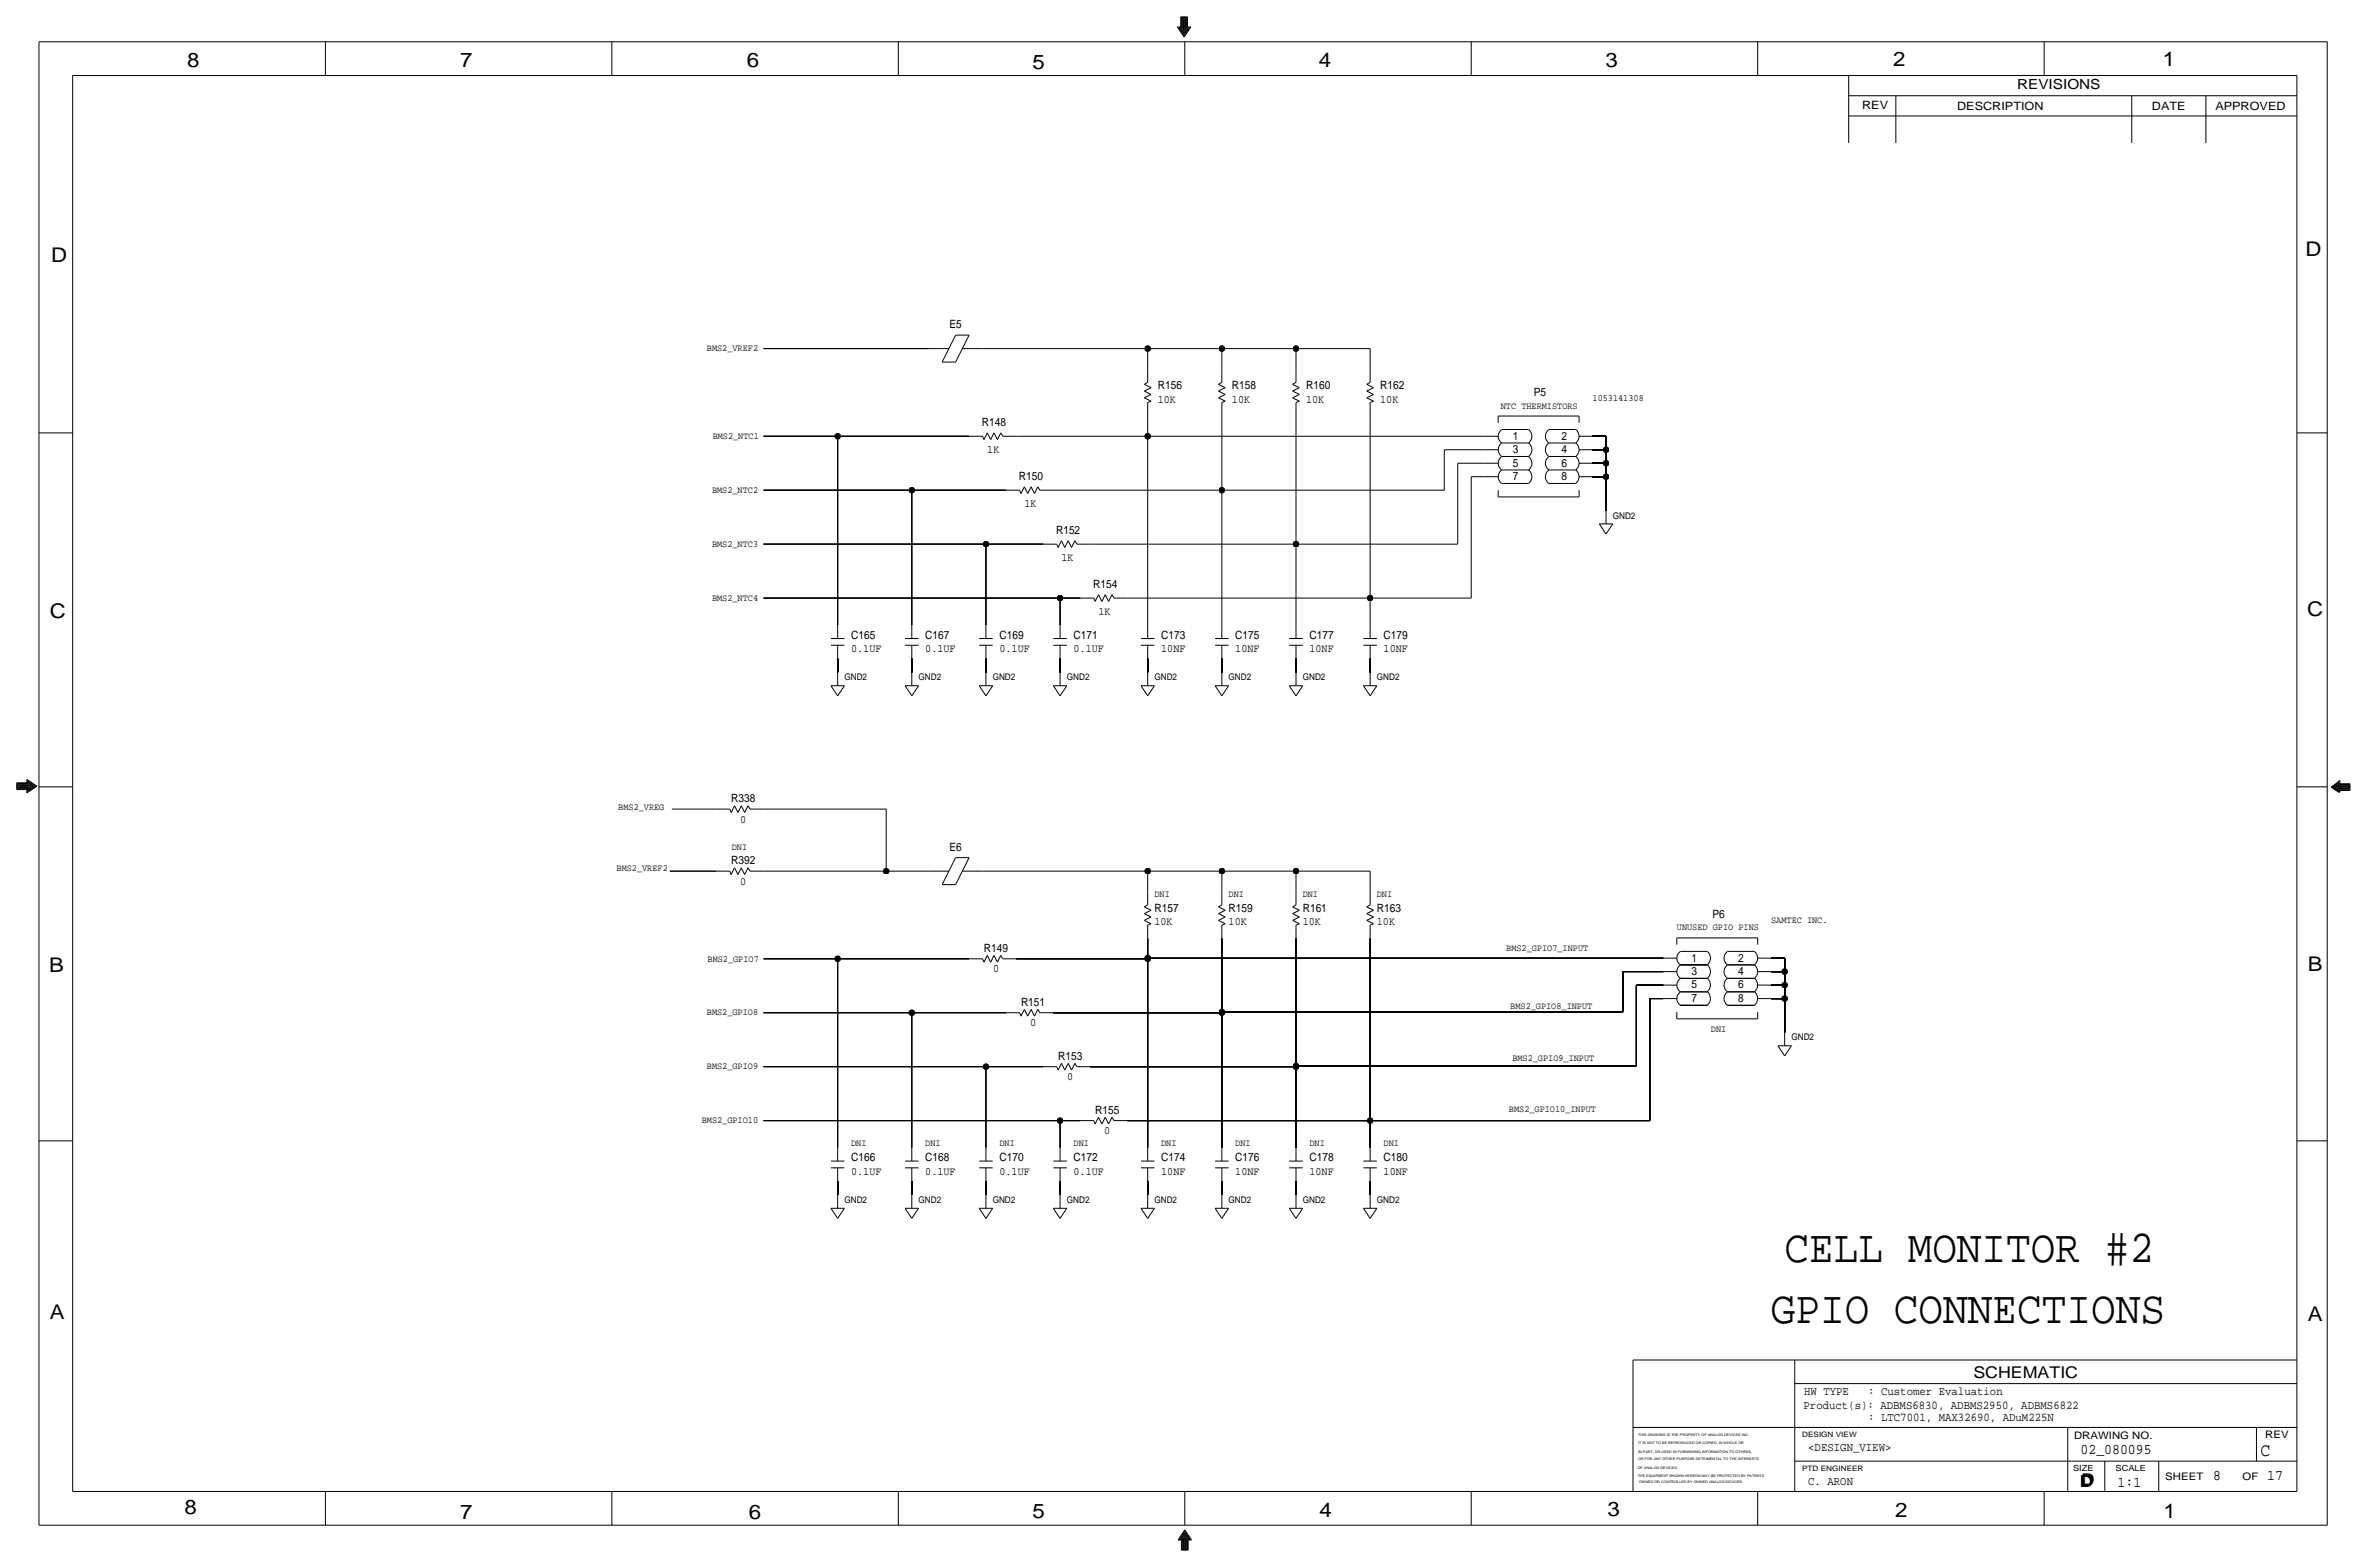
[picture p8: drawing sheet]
<svg xmlns="http://www.w3.org/2000/svg" width="892mm" height="590mm" viewBox="0 0 892 590" stroke-linecap="round" stroke-linejoin="round" font-family="sans-serif">
<defs><g id="words">
<g font-size="17.4">
<text x="672.4" y="475.5">CELL MONITOR #2</text>
<text x="667.3" y="498.3">GPIO CONNECTIONS</text>
</g>
<g font-size="7.6">
<text x="70.6" y="25.4">8</text>
<text x="173.4" y="25.4">7</text>
<text x="281.4" y="25.1">6</text>
<text x="389.1" y="26.2">5</text>
<text x="497" y="25.4">4</text>
<text x="605" y="25.1">3</text>
<text x="713.4" y="24.9">2</text>
<text x="815" y="24.9">1</text>
<text x="19.3" y="98.8">D</text>
<text x="868.9" y="96.5">D</text>
<text x="18.7" y="232.7">C</text>
<text x="869.4" y="232.2">C</text>
<text x="869.6" y="365.8">B</text>
<text x="18.5" y="366">B</text>
<text x="18.7" y="496.8">A</text>
<text x="869.6" y="497.6">A</text>
<text x="69.5" y="570.5">8</text>
<text x="173.4" y="572.3">7</text>
<text x="282.1" y="572.3">6</text>
<text x="389.1" y="571.8">5</text>
<text x="497.3" y="571.5">4</text>
<text x="605.7" y="571.2">3</text>
<text x="714.2" y="571.5">2</text>
<text x="815.3" y="572">1</text>
</g>
<text font-size="7" x="851.9" y="548.4">C</text>
<g font-size="6.1">
<text x="743.7" y="518.9">SCHEMATIC</text>
<text x="783.8" y="560.3">D</text>
<text x="784.3" y="559.8">D</text>
</g>
<g font-size="5.6">
<text x="784" y="547.9">02_080095</text>
<text x="834.1" y="557.5">8</text>
<text x="854.4" y="557.5">17</text>
<text x="798" y="560.1">1:1</text>
</g>
<text font-size="5.2" x="760.2" y="33.5">REVISIONS</text>
<g font-size="4.5">
<text x="679.9" y="525.5">HW TYPE</text>
<text x="704" y="525.5">: Customer Evaluation</text>
<text x="679.7" y="530.9">Product(s): ADBMS6830, ADBMS2950, ADBMS6822</text>
<text x="704" y="535.2">: LTC7001, MAX32690, ADuM225N</text>
<text x="681.4" y="546.6">&lt;DESIGN_VIEW&gt;</text>
<text x="681.4" y="559.3">C. ARON</text>
</g>
<g font-size="4.3">
<text x="701.8" y="41.1">REV</text>
<text x="737.6" y="41.4">DESCRIPTION</text>
<text x="811" y="41.4">DATE</text>
<text x="834.8" y="41.4">APPROVED</text>
<text x="357.8" y="123.7">E5</text>
<text x="436.3" y="146.6">R156</text>
<text x="464.3" y="146.6">R158</text>
<text x="492.2" y="146.6">R160</text>
<text x="520.1" y="146.6">R162</text>
<text x="578" y="149.1">P5</text>
<text x="436.3" y="151.6">10K</text>
<text x="464.3" y="151.6">10K</text>
<text x="492.2" y="151.6">10K</text>
<text x="520.1" y="151.6">10K</text>
<text x="370" y="160.5">R148</text>
<text x="570.1" y="165.6">1</text>
<text x="588.5" y="165.6">2</text>
<text x="372.1" y="170.7">1K</text>
<text x="570.1" y="170.7">3</text>
<text x="588.5" y="170.7">4</text>
<text x="570.1" y="175.8">5</text>
<text x="588.5" y="175.8">6</text>
<text x="384" y="180.8">R150</text>
<text x="570.1" y="180.8">7</text>
<text x="588.5" y="180.8">8</text>
<text x="386" y="191">1K</text>
<text x="398" y="201.2">R152</text>
<text x="400" y="211.3">1K</text>
<text x="411.9" y="221.5">R154</text>
<text x="414" y="231.6">1K</text>
<text x="320.8" y="240.5">C165</text>
<text x="320.8" y="245.6">0.1UF</text>
<text x="348.7" y="245.6">0.1UF</text>
<text x="348.7" y="240.5">C167</text>
<text x="376.6" y="245.6">0.1UF</text>
<text x="376.6" y="240.5">C169</text>
<text x="404.6" y="245.6">0.1UF</text>
<text x="404.6" y="240.5">C171</text>
<text x="437.6" y="240.5">C173</text>
<text x="437.6" y="245.6">10NF</text>
<text x="465.5" y="245.6">10NF</text>
<text x="465.5" y="240.5">C175</text>
<text x="493.5" y="240.5">C177</text>
<text x="493.5" y="245.6">10NF</text>
<text x="521.4" y="245.6">10NF</text>
<text x="521.4" y="240.5">C179</text>
<text x="275.5" y="302.3">R338</text>
<text x="279" y="309.9">0</text>
<text x="357.8" y="320.5">E6</text>
<text x="275.5" y="325.6">R392</text>
<text x="279" y="333.2">0</text>
<text x="435.1" y="343.4">R157</text>
<text x="463" y="343.4">R159</text>
<text x="490.9" y="343.4">R161</text>
<text x="518.9" y="343.4">R163</text>
<text x="645.3" y="345.7">P6</text>
<text x="435.1" y="348.5">10K</text>
<text x="463" y="348.5">10K</text>
<text x="490.9" y="348.5">10K</text>
<text x="518.9" y="348.5">10K</text>
<text x="370.8" y="358.6">R149</text>
<text x="637.4" y="362.2">1</text>
<text x="655" y="362.2">2</text>
<text x="374.2" y="366.3">0</text>
<text x="637.4" y="367.3">3</text>
<text x="655" y="367.3">4</text>
<text x="637.4" y="377.4">7</text>
<text x="637.4" y="372.4">5</text>
<text x="655" y="377.4">8</text>
<text x="655" y="372.4">6</text>
<text x="384.8" y="379">R151</text>
<text x="388.2" y="386.6">0</text>
<text x="398.7" y="399.3">R153</text>
<text x="402.2" y="406.9">0</text>
<text x="412.7" y="419.6">R155</text>
<text x="416.1" y="427.2">0</text>
<text x="320.8" y="437.4">C166</text>
<text x="348.7" y="437.4">C168</text>
<text x="376.6" y="437.4">C170</text>
<text x="404.6" y="437.4">C172</text>
<text x="437.6" y="437.4">C174</text>
<text x="465.5" y="437.4">C176</text>
<text x="493.5" y="437.4">C178</text>
<text x="521.4" y="437.4">C180</text>
<text x="320.8" y="442.5">0.1UF</text>
<text x="348.7" y="442.5">0.1UF</text>
<text x="376.6" y="442.5">0.1UF</text>
<text x="404.6" y="442.5">0.1UF</text>
<text x="437.6" y="442.5">10NF</text>
<text x="465.5" y="442.5">10NF</text>
<text x="493.5" y="442.5">10NF</text>
<text x="521.4" y="442.5">10NF</text>
</g>
<g font-size="3.9">
<text x="781.6" y="542.1">DRAWING NO.</text>
<text x="853.6" y="541.8">REV</text>
<text x="816" y="557.4">SHEET</text>
<text x="845.1" y="557.5">OF</text>
</g>
<g font-size="3.6">
<text x="266.4" y="132.3">BMS2_VREF2</text>
<text x="565.6" y="153.9">NTC THERMISTORS</text>
<text x="600.2" y="151.1">1053141308</text>
<text x="268.6" y="165.4">BMS2_NTC1</text>
<text x="268.3" y="185.7">BMS2_NTC2</text>
<text x="268.3" y="206">BMS2_NTC3</text>
<text x="268.3" y="226.3">BMS2_NTC4</text>
<text x="233" y="305.1">BMS2_VREG</text>
<text x="275.8" y="320">DNI</text>
<text x="232.4" y="328.2">BMS2_VREF2</text>
<text x="435.1" y="337.8">DNI</text>
<text x="463" y="337.8">DNI</text>
<text x="490.9" y="337.8">DNI</text>
<text x="518.9" y="337.8">DNI</text>
<text x="667.5" y="347.7">SAMTEC INC.</text>
<text x="631.9" y="350.5">UNUSED GPIO PINS</text>
<text x="567.6" y="358.1">BMS2_GPIO7_INPUT</text>
<text x="266.6" y="362.2">BMS2_GPIO7</text>
<text x="266.4" y="382.5">BMS2_GPIO8</text>
<text x="569.2" y="380">BMS2_GPIO8_INPUT</text>
<text x="644.8" y="388.6">DNI</text>
<text x="569.9" y="399.5">BMS2_GPIO9_INPUT</text>
<text x="266.4" y="402.8">BMS2_GPIO9</text>
<text x="568.7" y="418.8">BMS2_GPIO10_INPUT</text>
<text x="264.5" y="423.2">BMS2_GPIO10</text>
<text x="320.8" y="431.8">DNI</text>
<text x="348.7" y="431.8">DNI</text>
<text x="376.6" y="431.8">DNI</text>
<text x="404.6" y="431.8">DNI</text>
<text x="437.6" y="431.8">DNI</text>
<text x="465.5" y="431.8">DNI</text>
<text x="493.5" y="431.8">DNI</text>
<text x="521.4" y="431.8">DNI</text>
</g>
<g font-size="3.5">
<text x="607.8" y="195.3">GND2</text>
<text x="318.2" y="256.3">GND2</text>
<text x="346.2" y="256.3">GND2</text>
<text x="374.1" y="256.3">GND2</text>
<text x="402" y="256.3">GND2</text>
<text x="435.1" y="256.3">GND2</text>
<text x="463" y="256.3">GND2</text>
<text x="490.9" y="256.3">GND2</text>
<text x="518.9" y="256.3">GND2</text>
<text x="675.1" y="391.9">GND2</text>
<text x="318.2" y="453.1">GND2</text>
<text x="346.2" y="453.1">GND2</text>
<text x="374.1" y="453.1">GND2</text>
<text x="402" y="453.1">GND2</text>
<text x="435.1" y="453.1">GND2</text>
<text x="463" y="453.1">GND2</text>
<text x="490.9" y="453.1">GND2</text>
<text x="518.9" y="453.1">GND2</text>
</g>
<g font-size="3.2">
<text x="781.3" y="554">SIZE</text>
<text x="797.3" y="554">SCALE</text>
</g>
<g font-size="2.8">
<text x="679.1" y="541.3">DESIGN VIEW</text>
<text x="679.1" y="554">PTD ENGINEER</text>
</g>
<g font-size="1.3">
<text x="617.3" y="543.9">IT IS NOT TO BE REPRODUCED OR COPIED, IN WHOLE OR</text>
<text x="617.3" y="541.1">THIS DRAWING IS THE PROPERTY OF ANALOG DEVICES INC.</text>
<text x="617.3" y="550">OR FOR ANY OTHER PURPOSE DETRIMENTAL TO THE INTERESTS</text>
<text x="617.3" y="547.2">IN PART, OR USED IN FURNISHING INFORMATION TO OTHERS,</text>
<text x="617.2" y="553.2">OF ANALOG DEVICES.</text>
<text x="617.2" y="556.3">THE EQUIPMENT SHOWN HEREON MAY BE PROTECTED BY PATENTS</text>
<text x="617.7" y="558.8">OWNED OR CONTROLLED BY OWNED ANALOG DEVICES.</text>
</g>
</g></defs>
<!-- layer: Nets -->
<g fill="none" stroke="#000" stroke-width=".38">
<path d="M287.7 131.3h62.3zM370.3 131.3h62.2zM432.5 131.3v7.6zM432.5 131.3h28zM460.5 131.3v7.6zM460.5 131.3h27.9zM488.4 131.3v7.6zM488.4 131.3h27.9zM516.3 131.3v7.6zM432.5 156.7v7.6zM460.5 156.7v28zM488.4 156.7v48.3z"/>
<path d="M516.3 156.7v68.6zM287.7 164.3h28zM315.7 164.3v71.2zM315.7 164.3h49.5zM383 164.3h49.5zM432.5 164.3v71.2zM432.5 164.3h127zM544.3 169.4v15.3zM544.3 169.4h15.2zM549.4 174.5v30.5zM549.4 174.5h10.1zM554.4 179.6v45.7z"/>
<path d="M554.4 179.6h5.1zM600.2 179.6h5zM600.2 174.5h5zM600.2 169.4h5zM600.2 164.3h5zM605.2 179.6v12.7zM605.2 174.5v5.1zM605.2 169.4v5.1zM605.2 164.3v5.1zM287.7 184.7h55.9zM343.6 184.7v50.8zM343.6 184.7h35.6z"/>
<path d="M397 184.7h63.5zM460.5 184.7v50.8zM460.5 184.7h83.8zM287.7 205h83.9zM371.6 205v30.5zM371.6 205h21.5zM410.9 205h77.5zM488.4 205v30.5zM488.4 205h61zM287.7 225.3h111.8zM399.5 225.3v10.2zM399.5 225.3h7.6z"/>
<path d="M424.9 225.3h91.4zM516.3 225.3v10.2zM516.3 225.3h38.1zM315.7 248.2v5zM343.6 248.2v5zM371.6 248.2v5zM399.5 248.2v5zM432.5 248.2v5zM460.5 248.2v5zM488.4 248.2v5zM516.3 248.2v5zM253.2 304.8h16.8z"/>
<path d="M287.7 304.8h46.3zM334 304.8v23.4zM252.4 328.2h17.6zM287.7 328.2h46.3zM334 328.2h16zM370.3 328.2h62.2zM432.5 328.2v7.6zM432.5 328.2h28zM460.5 328.2v7.6zM460.5 328.2h27.9zM488.4 328.2v7.6zM488.4 328.2h27.9z"/>
<path d="M516.3 328.2v7.6zM432.5 353.6v7.3zM460.5 353.6v27.7zM488.4 353.6v48zM516.3 353.6v68.5zM287.7 361.2h28zM315.7 361.2v71.1zM315.7 361.2h49.5zM383 361.2h49.5zM432.5 361.2v71.1zM432.5 360.9v.3zM432.5 360.9h194.3z"/>
<path d="M611.6 366h15.2zM611.6 366v15.3zM616.7 371.1h10.1zM616.7 371.1v30.5zM621.7 376.2v45.9zM621.7 376.2h5.1zM667.5 376.2h5zM667.5 371.1h5zM667.5 366h5zM667.5 360.9h5zM672.5 376.2v12.7zM672.5 371.1v5.1z"/>
<path d="M672.5 366v5.1zM672.5 360.9v5.1zM287.7 381.5h55.9zM343.6 381.5v50.8zM343.6 381.5h35.6zM397 381.5h63.5zM460.5 381.5v50.8zM460.5 381.3v.2zM460.5 381.3h151.1zM287.7 401.8h83.9zM371.6 401.8v30.5zM371.6 401.8h21.5z"/>
<path d="M410.9 401.8h77.5zM488.4 401.8v30.5zM488.4 401.6v.2zM488.4 401.6h128.3zM287.7 422.1h111.8zM399.5 422.1v10.2zM399.5 422.1h7.6zM424.9 422.1h91.4zM516.3 422.1v10.2zM516.3 422.1h105.4zM315.7 445v5.1zM343.6 445v5.1z"/>
<path d="M371.6 445v5.1zM399.5 445v5.1zM432.5 445v5.1zM460.5 445v5.1zM488.4 445v5.1zM516.3 445v5.1z"/>
</g>
<g fill="#000" stroke="#000" stroke-width=".38">
<circle cx="432.5" cy="131.3" r="1.07"/>
<circle cx="460.5" cy="131.3" r="1.07"/>
<circle cx="488.4" cy="131.3" r="1.07"/>
<circle cx="315.7" cy="164.3" r="1.07"/>
<circle cx="432.5" cy="164.3" r="1.07"/>
<circle cx="605.2" cy="174.5" r="1.07"/>
<circle cx="605.2" cy="169.4" r="1.07"/>
<circle cx="605.2" cy="179.6" r="1.07"/>
<circle cx="343.6" cy="184.7" r="1.07"/>
<circle cx="460.5" cy="184.7" r="1.07"/>
<circle cx="371.6" cy="205" r="1.07"/>
<circle cx="488.4" cy="205" r="1.07"/>
<circle cx="399.5" cy="225.3" r="1.07"/>
<circle cx="516.3" cy="225.3" r="1.07"/>
<circle cx="334" cy="328.2" r="1.07"/>
<circle cx="432.5" cy="328.2" r="1.07"/>
<circle cx="460.5" cy="328.2" r="1.07"/>
<circle cx="488.4" cy="328.2" r="1.07"/>
<circle cx="315.7" cy="361.2" r="1.07"/>
<circle cx="432.5" cy="361.2" r="1.07"/>
<circle cx="432.5" cy="360.9" r="1.07"/>
<circle cx="672.5" cy="371.1" r="1.07"/>
<circle cx="672.5" cy="366" r="1.07"/>
<circle cx="672.5" cy="376.2" r="1.07"/>
<circle cx="343.6" cy="381.5" r="1.07"/>
<circle cx="460.5" cy="381.3" r="1.07"/>
<circle cx="460.5" cy="381.5" r="1.07"/>
<circle cx="371.6" cy="401.8" r="1.07"/>
<circle cx="488.4" cy="401.8" r="1.07"/>
<circle cx="488.4" cy="401.6" r="1.07"/>
<circle cx="399.5" cy="422.1" r="1.07"/>
<circle cx="516.3" cy="422.1" r="1.07"/>
</g>
<!-- layer: Components -->
<g fill="none" stroke="#000" stroke-width=".38">
<path d="M350 131.3h5zM355 131.3h2.6zM355 136.4h5.1zM360.1 126.2l-5.1 10.2zM360.1 126.2h5.1zM362.7 131.3h2.5zM365.2 131.3h5.1zM365.2 126.2l-5.1 10.2zM432.5 138.9v5.1zM460.5 138.9v5.1zM488.4 138.9v5.1zM516.3 138.9v5.1z"/>
<path d="M431.2 144.8l1.3-.8zM431.2 144.8l2.6 1.2zM431.2 147.3l2.6-1.3zM431.2 147.3l2.6 1.3zM431.2 149.9l2.6-1.3zM431.2 149.9l2.6 1.2zM432.5 151.6v5.1zM432.5 151.6l1.3-.5zM459.2 144.8l1.3-.8zM459.2 144.8l2.5 1.2zM459.2 147.3l2.5-1.3zM459.2 147.3l2.5 1.3z"/>
<path d="M459.2 149.9l2.5-1.3zM459.2 149.9l2.5 1.2zM460.5 151.6v5.1zM460.5 151.6l1.2-.5zM487.1 144.8l1.3-.8zM487.1 144.8l2.6 1.2zM487.1 147.3l2.6-1.3zM487.1 147.3l2.6 1.3zM487.1 149.9l2.6-1.3zM487.1 149.9l2.6 1.2zM488.4 151.6v5.1zM488.4 151.6l1.3-.5z"/>
<path d="M515.1 144.8l1.2-.8zM515.1 144.8l2.5 1.2zM515.1 147.3l2.5-1.3zM515.1 147.3l2.5 1.3zM515.1 149.9l2.5-1.3zM515.1 149.9l2.5 1.2zM516.3 151.6v5.1zM516.3 151.6l1.3-.5zM564.6 156.7h30.5zM564.6 156.7v2.6zM595.1 156.7v2.6zM365.2 164.3h5.1z"/>
<path d="M370.3 164.3l.5 1.3zM372.1 163.1l1.2 2.5zM372.1 163.1l-1.3 2.5zM374.6 163.1l1.3 2.5zM374.6 163.1l-1.3 2.5zM377.1 163.1l.8 1.2zM377.1 163.1l-1.2 2.5zM377.9 164.3h5.1zM559.5 179.6h5.1zM559.5 174.5h5.1zM559.5 169.4h5.1zM559.5 164.3h5.1z"/>
<path d="M565.9 177h10.1zM565.9 172h10.1zM565.9 166.9h10.1zM565.9 161.8h10.1zM565.9 177.1a3.1 3.1 0 0 0 0 5M565.9 172a3.1 3.1 0 0 0 0 5M565.9 166.9a3.1 3.1 0 0 0 0 5.1M565.9 161.8a3.1 3.1 0 0 0 0 5.1M576 177a3.2 3.2 0 0 1 0 5.2M576 172a3.2 3.2 0 0 1 0 5.1M576 166.9a3.2 3.2 0 0 1 0 5.1M576 161.8a3.2 3.2 0 0 1 0 5.1"/>
<path d="M583.6 177h10.2zM583.6 172h10.2zM583.6 166.9h10.2zM583.6 161.8h10.2zM583.6 177.1a3.1 3.1 0 0 0 0 5M583.6 172a3.1 3.1 0 0 0 0 5M583.6 166.9a3.1 3.1 0 0 0 0 5.1M583.6 161.8a3.1 3.1 0 0 0 0 5.1M593.8 177a3.2 3.2 0 0 1 0 5.2M593.8 172a3.2 3.2 0 0 1 0 5.1M593.8 166.9a3.2 3.2 0 0 1 0 5.1M593.8 161.8a3.2 3.2 0 0 1 0 5.1"/>
<path d="M595.1 179.6h5.1zM595.1 174.5h5.1zM595.1 169.4h5.1zM595.1 164.3h5.1zM379.2 184.7h5.1zM384.3 184.7l.5 1.2zM386 183.4l1.3 2.5zM386 183.4l-1.2 2.5zM388.6 183.4l1.2 2.5zM388.6 183.4l-1.3 2.5zM391.1 183.4l.8 1.3zM391.1 183.4l-1.3 2.5z"/>
<path d="M391.9 184.7h5.1zM564.6 187.2h30.5zM564.6 184.7v2.5zM565.9 182.1h10.1zM583.6 182.1h10.2zM595.1 184.7v2.5zM602.7 197.4l2.5 3.8zM602.7 197.4h5.1zM605.2 192.3v5.1zM607.8 197.4l-2.6 3.8zM393.1 205h5.1zM398.2 205l.5 1.2z"/>
<path d="M400 203.7l1.3 2.5zM400 203.7l-1.3 2.5zM402.5 203.7l1.3 2.5zM402.5 203.7l-1.2 2.5zM405.1 203.7l.7 1.3zM405.1 203.7l-1.3 2.5zM405.8 205h5.1zM315.7 235.5v5zM343.6 235.5v5zM371.6 235.5v5zM399.5 235.5v5zM407.1 225.3h5.1z"/>
<path d="M412.2 225.3l.5 1.3zM414 224l1.2 2.6zM414 224l-1.3 2.6zM416.5 224l1.3 2.6zM416.5 224l-1.3 2.6zM419 224l.8 1.3zM419 224l-1.2 2.6zM419.8 225.3h5.1zM432.5 235.5v5zM460.5 235.5v5zM488.4 235.5v5zM516.3 235.5v5z"/>
<path d="M313.1 240.5h5.1zM313.1 243.1h5.1zM313.1 258.3l2.6 3.8zM313.1 258.3h5.1zM315.7 243.1v5.1zM315.7 253.2v5.1zM318.2 258.3l-2.5 3.8zM341.1 240.5h5.1zM341.1 243.1h5.1zM341.1 258.3l2.5 3.8zM341.1 258.3h5.1zM343.6 243.1v5.1z"/>
<path d="M343.6 253.2v5.1zM346.2 258.3l-2.6 3.8zM369 240.5h5.1zM369 243.1h5.1zM369 258.3l2.6 3.8zM369 258.3h5.1zM371.6 243.1v5.1zM371.6 253.2v5.1zM374.1 258.3l-2.5 3.8zM397 240.5h5zM397 243.1h5zM397 258.3l2.5 3.8z"/>
<path d="M397 258.3h5zM399.5 243.1v5.1zM399.5 253.2v5.1zM402 258.3l-2.5 3.8zM430 240.5h5.1zM430 243.1h5.1zM430 258.3l2.5 3.8zM430 258.3h5.1zM432.5 243.1v5.1zM432.5 253.2v5.1zM435.1 258.3l-2.6 3.8zM457.9 240.5h5.1z"/>
<path d="M457.9 243.1h5.1zM457.9 258.3l2.6 3.8zM457.9 258.3h5.1zM460.5 243.1v5.1zM460.5 253.2v5.1zM463 258.3l-2.5 3.8zM485.9 240.5h5zM485.9 243.1h5zM485.9 258.3l2.5 3.8zM485.9 258.3h5zM488.4 243.1v5.1zM488.4 253.2v5.1z"/>
<path d="M490.9 258.3l-2.5 3.8zM513.8 240.5h5.1zM513.8 243.1h5.1zM513.8 258.3l2.5 3.8zM513.8 258.3h5.1zM516.3 243.1v5.1zM516.3 253.2v5.1zM518.9 258.3l-2.6 3.8zM270 304.8h5zM275 304.8l.5 1.3zM276.8 303.5l1.3 2.6zM276.8 303.5l-1.3 2.6z"/>
<path d="M279.3 303.5l1.3 2.6zM279.3 303.5l-1.2 2.6zM281.9 303.5l.8 1.3zM281.9 303.5l-1.3 2.6zM282.7 304.8h5zM270 328.2h5zM275 328.2l.5 1.2zM276.8 326.9l1.3 2.5zM276.8 326.9l-1.3 2.5zM279.3 326.9l1.3 2.5zM279.3 326.9l-1.2 2.5zM281.9 326.9l.8 1.3z"/>
<path d="M281.9 326.9l-1.3 2.5zM282.7 328.2h5zM350 328.2h5zM355 328.2h2.6zM355 333.2h5.1zM360.1 323.1l-5.1 10.1zM360.1 323.1h5.1zM362.7 328.2h2.5zM365.2 328.2h5.1zM365.2 323.1l-5.1 10.1zM432.5 335.8v5.1zM460.5 335.8v5.1z"/>
<path d="M488.4 335.8v5.1zM516.3 335.8v5.1zM372.1 359.9l1.2 2.6zM372.1 359.9l-1.3 2.6zM374.6 359.9l1.3 2.6zM374.6 359.9l-1.3 2.6zM377.1 359.9l.8 1.3zM377.1 359.9l-1.2 2.6zM431.2 341.6l1.3-.7zM431.2 341.6l2.6 1.3zM431.2 344.2l2.6-1.3zM431.2 344.2l2.6 1.2z"/>
<path d="M431.2 346.7l2.6-1.3zM431.2 346.7l2.6 1.3zM432.5 348.5v5.1zM432.5 348.5l1.3-.5zM459.2 341.6l1.3-.7zM459.2 341.6l2.5 1.3zM459.2 344.2l2.5-1.3zM459.2 344.2l2.5 1.2zM459.2 346.7l2.5-1.3zM459.2 346.7l2.5 1.3zM460.5 348.5v5.1zM460.5 348.5l1.2-.5z"/>
<path d="M487.1 341.6l1.3-.7zM487.1 341.6l2.6 1.3zM487.1 344.2l2.6-1.3zM487.1 344.2l2.6 1.2zM487.1 346.7l2.6-1.3zM487.1 346.7l2.6 1.3zM488.4 348.5v5.1zM488.4 348.5l1.3-.5zM515.1 341.6l1.2-.7zM515.1 341.6l2.5 1.3zM515.1 344.2l2.5-1.3zM515.1 344.2l2.5 1.2z"/>
<path d="M515.1 346.7l2.5-1.3zM515.1 346.7l2.5 1.3zM516.3 348.5v5.1zM516.3 348.5l1.3-.5zM631.9 353.3h30.5zM631.9 353.3v2.6zM633.2 358.4h10.1zM633.2 358.5a3 3 0 0 0 0 4.9M643.3 358.4a3.2 3.2 0 0 1 0 5.1M651 358.4h10.1zM651 358.4a3.1 3.1 0 0 0 0 5.1M661.1 358.4a3.2 3.2 0 0 1 0 5.1"/>
<path d="M662.4 353.3v2.6zM365.2 361.2h5.1zM370.3 361.2l.5 1.3zM377.9 361.2h5.1zM626.8 376.2h5.1zM626.8 371.1h5.1zM626.8 366h5.1zM626.8 360.9h5.1zM633.2 378.7h10.1zM633.2 363.5h10.1zM633.2 373.6h10.1zM633.2 368.6h10.1z"/>
<path d="M633.2 363.6a3 3 0 0 0 0 4.9M633.2 373.7a3 3 0 0 0 0 5M633.2 368.7a3 3 0 0 0 0 4.9M643.3 363.5a3.2 3.2 0 0 1 0 5.1M643.4 373.6a3.4 3.4 0 0 1-.1 5.2M643.4 368.5a3.4 3.4 0 0 1-.1 5.2M651 373.6h10.1zM651 378.7h10.1zM651 368.6h10.1zM651 363.5h10.1zM651 368.6a3.2 3.2 0 0 0 0 5.1 3.1 3.1 0 0 0 0 5M651 363.5a3.1 3.1 0 0 0 0 5.1"/>
<path d="M661.1 363.5a3.2 3.2 0 0 1 0 5.1M661.2 373.6a3.4 3.4 0 0 1-.1 5.2M661.2 368.5a3.4 3.4 0 0 1-.1 5.2M662.4 376.2h5.1zM662.4 371.1h5.1zM662.4 366h5.1zM662.4 360.9h5.1zM379.2 381.5h5.1zM384.3 381.5l.5 1.3zM386 380.2l1.3 2.6zM386 380.2l-1.2 2.6zM388.6 380.2l1.2 2.6z"/>
<path d="M388.6 380.2l-1.3 2.6zM391.1 380.2l.8 1.3zM391.1 380.2l-1.3 2.6zM391.9 381.5h5.1zM631.9 383.8h30.5zM631.9 381.3v2.5zM662.4 381.3v2.5zM670 394l2.5 3.8zM670 394h5.1zM672.5 388.9v5.1zM675.1 394l-2.6 3.8zM393.1 401.8h5.1z"/>
<path d="M398.2 401.8l.5 1.3zM400 400.6l1.3 2.5zM400 400.6l-1.3 2.5zM402.5 400.6l1.3 2.5zM402.5 400.6l-1.2 2.5zM405.1 400.6l.7 1.2zM405.1 400.6l-1.3 2.5zM405.8 401.8h5.1zM313.1 437.4h5.1zM313.1 439.9h5.1zM315.7 439.9v5.1zM315.7 432.3v5.1z"/>
<path d="M341.1 437.4h5.1zM341.1 439.9h5.1zM343.6 439.9v5.1zM343.6 432.3v5.1zM369 437.4h5.1zM369 439.9h5.1zM371.6 439.9v5.1zM371.6 432.3v5.1zM397 437.4h5zM397 439.9h5zM399.5 439.9v5.1zM399.5 432.3v5.1z"/>
<path d="M407.1 422.1h5.1zM412.2 422.1l.5 1.3zM414 420.9l1.2 2.5zM414 420.9l-1.3 2.5zM416.5 420.9l1.3 2.5zM416.5 420.9l-1.3 2.5zM419 420.9l.8 1.2zM419 420.9l-1.2 2.5zM419.8 422.1h5.1zM430 437.4h5.1zM430 439.9h5.1zM432.5 439.9v5.1z"/>
<path d="M432.5 432.3v5.1zM457.9 437.4h5.1zM457.9 439.9h5.1zM460.5 439.9v5.1zM460.5 432.3v5.1zM485.9 437.4h5zM485.9 439.9h5zM488.4 439.9v5.1zM488.4 432.3v5.1zM513.8 437.4h5.1zM513.8 439.9h5.1zM516.3 439.9v5.1z"/>
<path d="M516.3 432.3v5.1zM313.1 455.2l2.6 3.8zM313.1 455.2h5.1zM315.7 450.1v5.1zM318.2 455.2l-2.5 3.8zM341.1 455.2l2.5 3.8zM341.1 455.2h5.1zM343.6 450.1v5.1zM346.2 455.2l-2.6 3.8zM369 455.2l2.6 3.8zM369 455.2h5.1zM371.6 450.1v5.1z"/>
<path d="M374.1 455.2l-2.5 3.8zM397 455.2l2.5 3.8zM397 455.2h5zM399.5 450.1v5.1zM402 455.2l-2.5 3.8zM430 455.2l2.5 3.8zM430 455.2h5.1zM432.5 450.1v5.1zM435.1 455.2l-2.6 3.8zM457.9 455.2l2.6 3.8zM457.9 455.2h5.1zM460.5 450.1v5.1z"/>
<path d="M463 455.2l-2.5 3.8zM485.9 455.2l2.5 3.8zM485.9 455.2h5zM488.4 450.1v5.1zM490.9 455.2l-2.5 3.8zM513.8 455.2l2.5 3.8zM513.8 455.2h5.1zM516.3 450.1v5.1zM518.9 455.2l-2.6 3.8z"/>
</g>
<!-- layer: Page Border and Title Block -->
<g fill="none" stroke="#000" stroke-width=".38">
<path d="M14.7 15.7v558.8zM14.7 15.7h862.3zM122.6 15.7v12.7zM230.6 15.7v12.7zM338.5 15.7v12.7zM443.7 10.2h1.3zM443.7 10.2l2.5 3.8zM444.2 10.4h1zM444.2 10.4l2 3.1zM444.7 10.7h.8zM444.7 10.7l1.5 2.3zM445 6.4h2.5z"/>
<path d="M445 6.4v3.8zM445.2 10.9l1 1.5zM445.2 10.9h.5zM445.2 6.6h2zM445.2 6.6v3.8zM445.5 6.9h1.5zM445.5 6.9v3.8zM445.7 7.1h1zM445.7 11.2h.3zM445.7 11.2l.5 .7zM445.7 7.1v3.8zM446 7.4h.5z"/>
<path d="M446 7.4v3.8zM446.2 7.6v4.1zM446.5 15.7v12.7zM446.5 11.2h.2zM446.5 7.4v3.8zM446.7 11.2l-.5 .7zM446.7 7.1v3.8zM446.7 10.9h.5zM447 6.9v3.8zM447 10.7h.8zM447.2 10.4h1.1zM447.2 10.9l-1 1.5z"/>
<path d="M447.2 6.6v3.8zM447.5 6.4v3.8zM447.5 10.2h1.3zM447.8 10.7l-1.6 2.3zM448.3 10.4l-2.1 3.1zM448.8 10.2l-2.6 3.8zM554.4 15.7v12.7zM662.4 15.7v12.7zM770.3 15.7v12.7zM877 15.7v558.8zM27.4 28.4h838.2zM27.4 28.4v533.4z"/>
<path d="M696.7 28.4v25.4zM696.7 36.1h168.9zM714.5 36.1v17.7zM803.4 36.1v17.7zM831.3 36.1v17.7zM865.6 28.4v533.4zM696.7 43.7h168.9zM14.7 163.1h12.7zM865.6 163.1h11.4zM6.3 297.4h3.8zM6.3 294.9v2.5zM6.3 294.9h3.8z"/>
<path d="M6.6 295.1h3.8zM6.6 295.1v2.1zM6.6 297.2h3.8zM6.8 295.4h3.8zM6.8 295.4v1.5zM6.8 296.9h3.8zM7.1 295.7h3.8zM7.1 295.7v1zM7.1 296.7h3.8zM7.3 295.9h3.8zM7.3 295.9v.5zM7.3 296.4h3.8z"/>
<path d="M7.6 296.2h4zM10.1 293.6l3.8 2.6zM10.1 298.7l3.8-2.5zM10.1 293.6v1.3zM10.1 297.4v1.3zM10.4 294.1l3 2.1zM10.4 298.2l3-2zM10.4 297.2v1zM10.4 294.1v1zM10.6 294.6l2.3 1.6zM10.6 297.7l2.3-1.5zM10.6 296.9v.8z"/>
<path d="M10.6 294.6v.8zM10.9 297.2l1.5-1zM10.9 295.1l1.5 1.1zM10.9 296.7v.5zM10.9 295.1v.6zM11.1 296.7l.8-.5zM11.1 295.7l.8 .5zM11.1 296.4v.3zM11.1 295.7v.2zM14.7 296.4h12.7zM865.6 296.4h11.4zM878.5 296.5l3 2.1z"/>
<path d="M878.5 296.5l3-2zM878.7 296.5l3.1-2.5zM878.7 296.5l3.1 1.8zM879 296.5l2.3 1.5zM879 296.5l2.3-1.5zM879.5 296.5l1.5 1zM879.5 296.5l1.5-1zM880 296.5l.8 .5zM880 296.5l.8-.5zM880.3 296.5h4zM880.8 296.8v.2zM880.8 296v.3z"/>
<path d="M880.8 296.8h3.8zM880.8 296.3h3.8zM881 297v.5zM881 295.5v.5zM881 297h3.8zM881 296h3.8zM881.3 297.3v.7zM881.3 295v.8zM881.3 297.3h3.8zM881.3 295.8h3.8zM881.5 297.5v1.1zM881.5 294.5v1z"/>
<path d="M881.5 297.5h3.8zM881.5 295.5h3.8zM881.8 294v1.2zM881.8 297.8v.5zM881.8 295.2h3.8zM881.8 297.8h3.8zM884.6 296.3v.5zM884.8 296v1zM885.1 295.8v1.5zM885.3 295.5v2zM885.6 295.2v2.6zM14.7 429.8h12.7z"/>
<path d="M865.6 429.8h11.4zM615.4 512.3v49.5zM615.4 512.3h250.2zM676.4 512.3v49.5zM615.4 537.7h250.2zM676.4 521.2h189.2zM779.2 537.7v23.9zM850.3 537.7v12.7zM676.4 550.4h189.2zM793.2 550.4v11.2zM813.5 550.4v11.4zM14.7 574.5h862.3z"/>
<path d="M27.4 561.8h838.2zM122.6 561.8v12.7zM230.6 561.8v12.7zM338.5 561.8v12.7zM444.4 579.9h1.1zM445 579.6h.7zM445.5 579.4h.5zM445.5 579.9v3.8zM445.7 579.6v3.8zM446 579.1h.2zM446 579.4v3.8zM446.2 579.1v3.8z"/>
<path d="M446.5 577.9l1 1.5zM446.5 577.9l-1 1.5zM446.5 578.4l.5 .7zM446.5 578.4l-.5 .7zM446.5 578.6v4.1zM446.5 577.3l-1.5 2.3zM446.5 577.3l1.5 2.3zM446.5 576.3l2.5 3.8zM446.5 576.3l-2.6 3.8zM446.5 576.8l-2.1 3.1zM446.5 576.8l2 3.1zM446.5 561.8v12.7z"/>
<path d="M446.7 579.1h.3zM446.7 579.1v3.8zM447 579.4h.5zM447 579.4v3.8zM447.2 579.6h.8zM447.2 579.6v3.8zM447.5 579.9h1zM447.5 579.9v3.8zM554.4 561.8v12.7zM662.4 561.8v12.7zM770.3 561.8v12.7zM443.9 580.1h1.3z"/>
<path d="M445.2 580.1v3.8zM445.2 583.9h2.6zM445.5 583.7h2zM445.7 583.4h1.5zM446 583.2h1zM446.2 582.9h.5zM447.8 580.1h1.2zM447.8 580.1v3.8z"/>
</g>
<use href="#words"/>
</svg>
